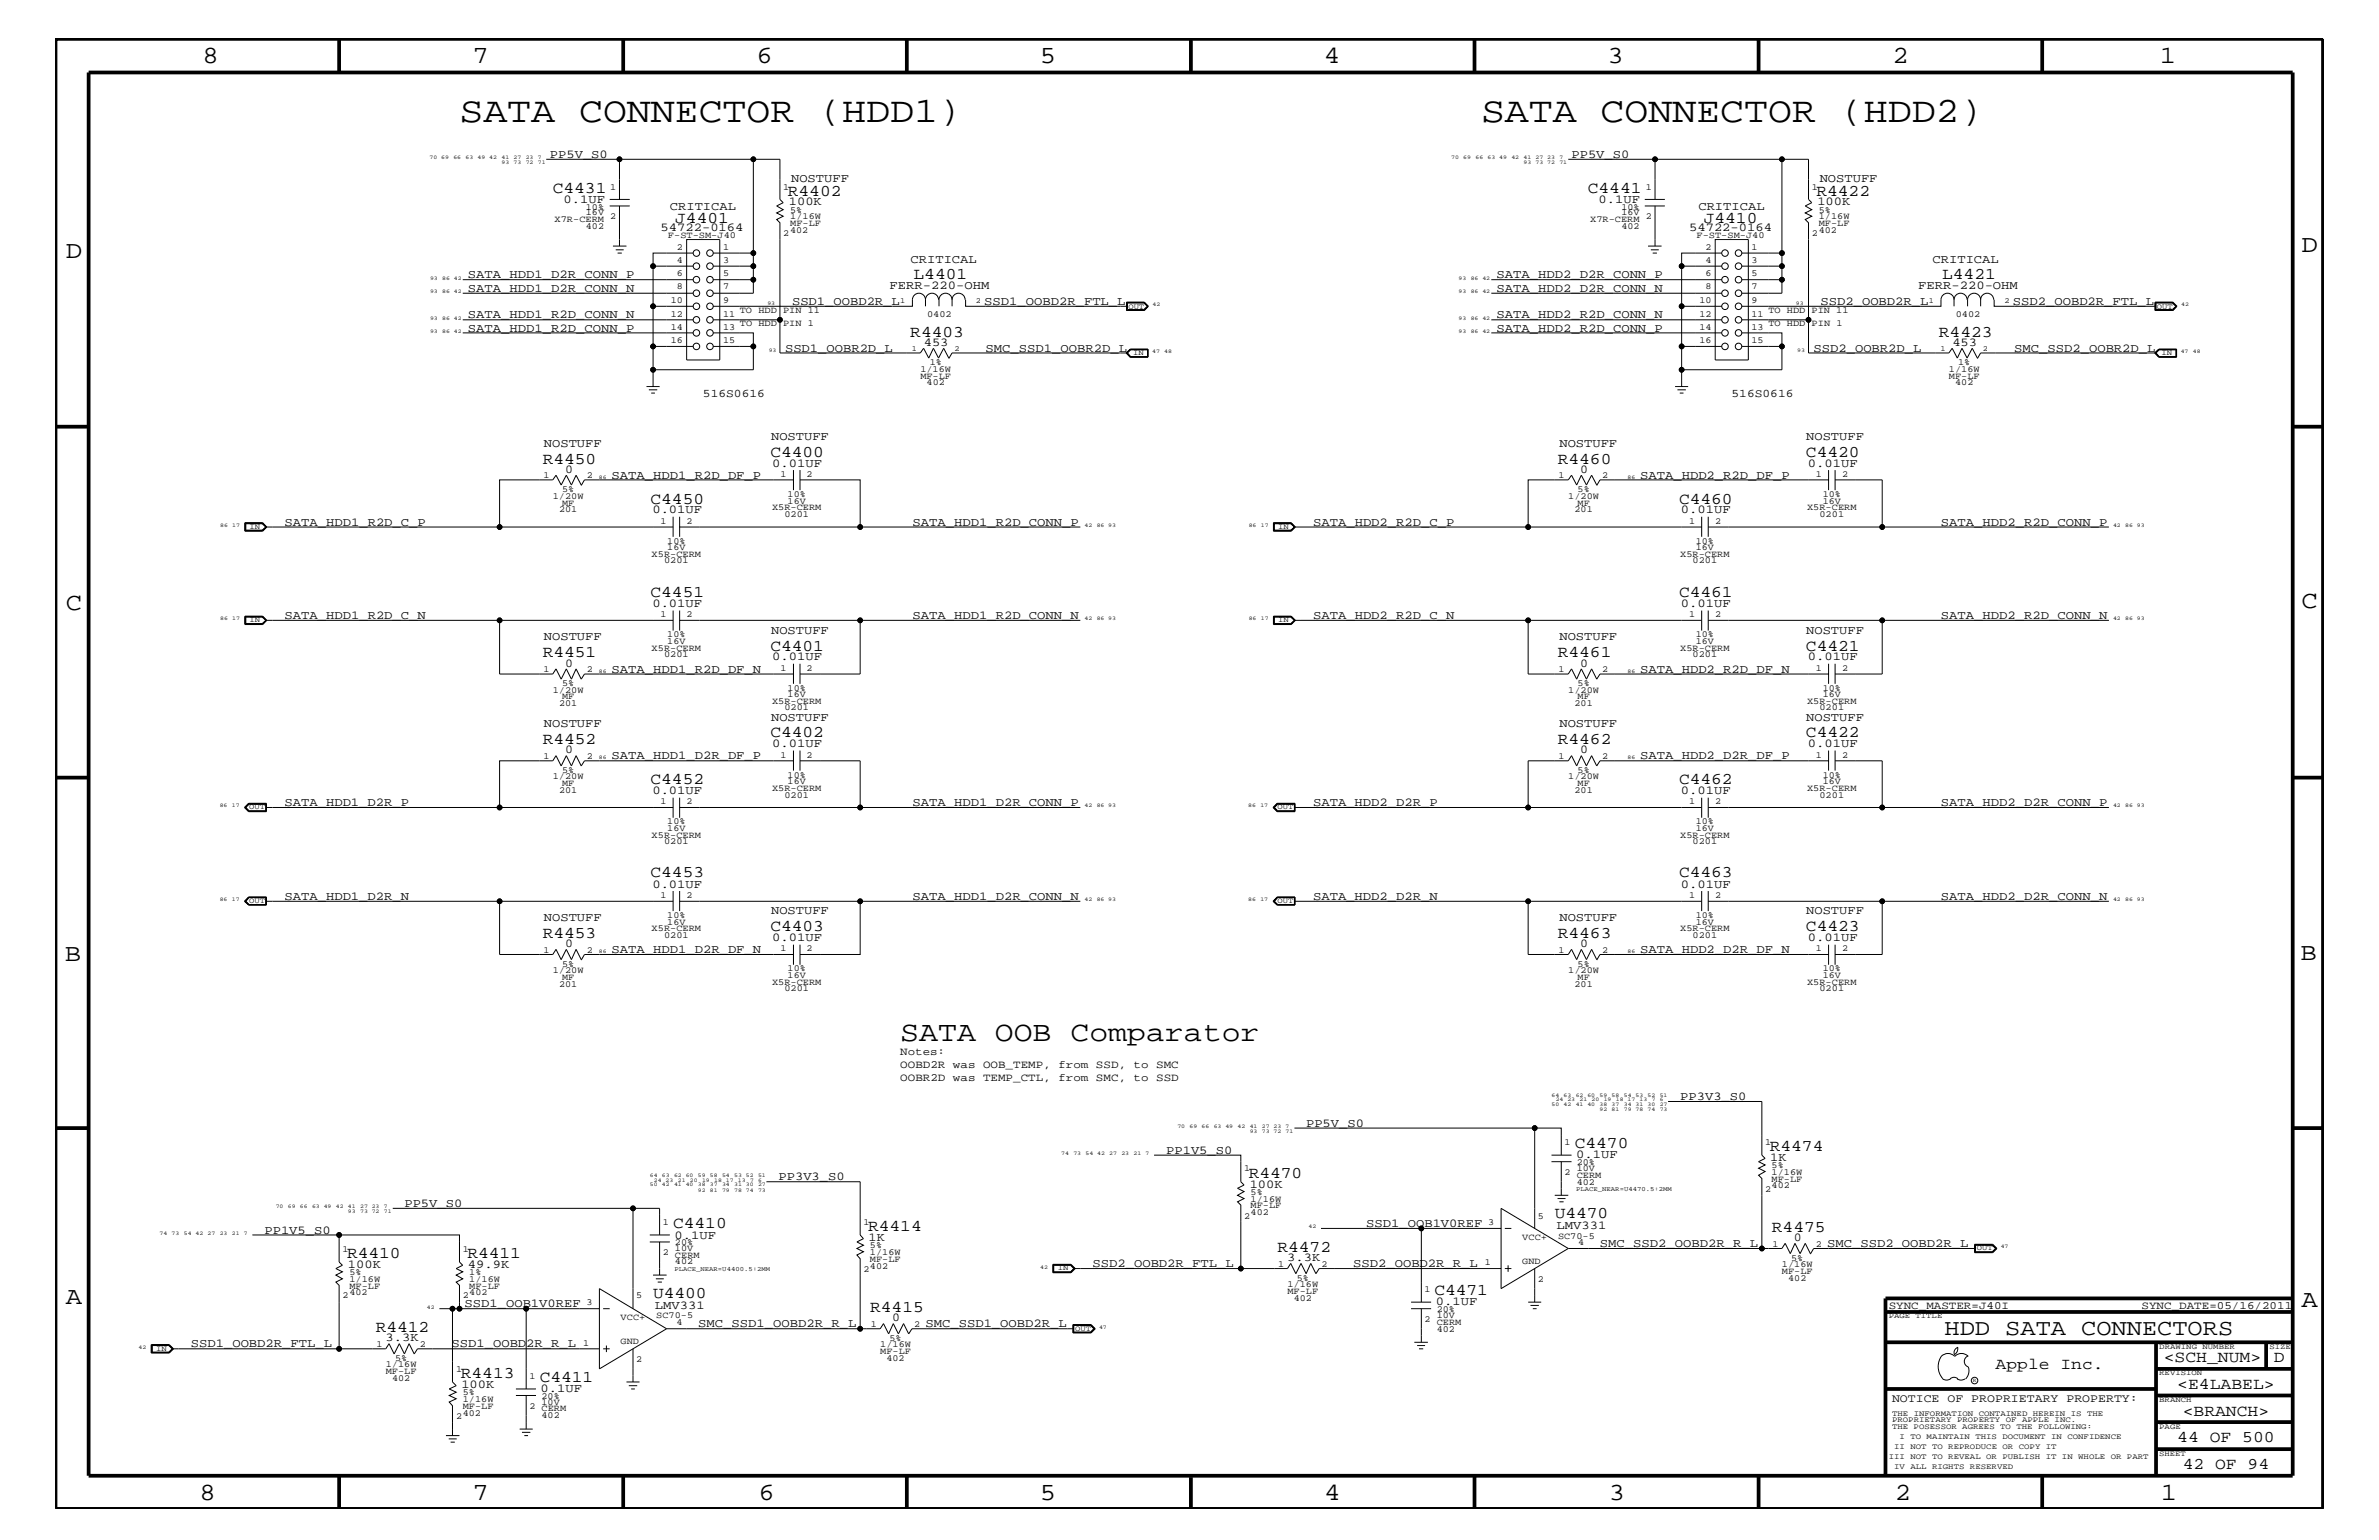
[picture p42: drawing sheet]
<svg xmlns="http://www.w3.org/2000/svg" width="432mm" height="279mm" viewBox="0 0 432 279" stroke-linecap="round" stroke-linejoin="round" font-family="sans-serif">
<defs><g id="words">
<g font-size="6.5">
<text x="83.4" y="22.2">SATA CONNECTOR (HDD1)</text>
<text x="268.8" y="22.2">SATA CONNECTOR (HDD2)</text>
</g>
<text font-size="5.2" x="163.4" y="188.9">SATA OOB Comparator</text>
<g font-size="4.5">
<text x="36.7" y="11.5">8</text>
<text x="85.8" y="11.5">7</text>
<text x="137.3" y="11.5">6</text>
<text x="188.7" y="11.5">5</text>
<text x="240.3" y="11.5">4</text>
<text x="291.8" y="11.5">3</text>
<text x="343.5" y="11.5">2</text>
<text x="392" y="11.5">1</text>
<text x="11.9" y="46.8">D</text>
<text x="417.7" y="45.7">D</text>
<text x="11.9" y="110.6">C</text>
<text x="417.7" y="110.3">C</text>
<text x="11.8" y="174.3">B</text>
<text x="417.6" y="174.2">B</text>
<text x="11.9" y="236.7">A</text>
<text x="417.7" y="237.1">A</text>
<text x="36.2" y="272.1">8</text>
<text x="85.8" y="272.1">7</text>
<text x="137.7" y="272.1">6</text>
<text x="188.7" y="272.1">5</text>
<text x="240.4" y="272.1">4</text>
<text x="292" y="272.1">3</text>
<text x="343.9" y="272.1">2</text>
<text x="392.2" y="272.1">1</text>
</g>
<text font-size="4.1" x="352.9" y="242.3">HDD SATA CONNECTORS</text>
<g font-size="3">
<text x="100.3" y="35">C4431</text>
<text x="143" y="35.5">R4402</text>
<text x="288.2" y="35">C4441</text>
<text x="329.7" y="35.5">R4422</text>
<text x="122.6" y="40.4">J4401</text>
<text x="309.2" y="40.4">J4410</text>
<text x="165.8" y="50.7">L4401</text>
<text x="352.5" y="50.7">L4421</text>
<text x="165.2" y="61.1">R4403</text>
<text x="351.9" y="61.1">R4423</text>
<text x="139.8" y="82.8">C4400</text>
<text x="327.8" y="82.8">C4420</text>
<text x="98.5" y="84.1">R4450</text>
<text x="282.7" y="84.1">R4460</text>
<text x="118.1" y="91.4">C4450</text>
<text x="304.8" y="91.4">C4460</text>
<text x="118.1" y="108.3">C4451</text>
<text x="304.8" y="108.3">C4461</text>
<text x="98.5" y="119.2">R4451</text>
<text x="139.8" y="118.1">C4401</text>
<text x="282.7" y="119.2">R4461</text>
<text x="327.8" y="118.1">C4421</text>
<text x="98.5" y="135">R4452</text>
<text x="139.8" y="133.8">C4402</text>
<text x="282.7" y="135">R4462</text>
<text x="327.8" y="133.8">C4422</text>
<text x="118.1" y="142.3">C4452</text>
<text x="304.8" y="142.3">C4462</text>
<text x="118.1" y="159.2">C4453</text>
<text x="304.8" y="159.2">C4463</text>
<text x="98.5" y="170.1">R4453</text>
<text x="139.8" y="168.9">C4403</text>
<text x="282.7" y="170.1">R4463</text>
<text x="327.8" y="168.9">C4423</text>
<text x="285.8" y="208.3">C4470</text>
<text x="321.2" y="208.8">R4474</text>
<text x="226.7" y="213.6">R4470</text>
<text x="282.2" y="220.9">U4470</text>
<text x="122.2" y="222.9">C4410</text>
<text x="157.6" y="223.4">R4414</text>
<text x="231.9" y="227.1">R4472</text>
<text x="321.6" y="223.5">R4475</text>
<text x="63" y="228.2">R4410</text>
<text x="84.8" y="228.2">R4411</text>
<text x="118.5" y="235.5">U4400</text>
<text x="157.9" y="238">R4415</text>
<text x="260.3" y="235">C4471</text>
<text x="68.2" y="241.7">R4412</text>
<text x="83.7" y="250">R4413</text>
<text x="98" y="250.7">C4411</text>
<text x="362.2" y="248.4">Apple Inc.</text>
<text x="392.7" y="247.1">&lt;SCH_NUM&gt;</text>
<text x="395.2" y="252">&lt;E4LABEL&gt;</text>
<text x="412.7" y="247.1">D</text>
<text x="396.2" y="256.8">&lt;BRANCH&gt;</text>
<text x="395.2" y="261.6">44 OF 500</text>
<text x="396.2" y="266.6">42 OF 94</text>
</g>
<g font-size="2.2">
<text x="99.8" y="28.6">PP5V_S0</text>
<text x="285.2" y="28.6">PP5V_S0</text>
<text x="143.6" y="33">NOSTUFF</text>
<text x="330.3" y="33">NOSTUFF</text>
<text x="102.3" y="36.8">0.1UF</text>
<text x="119.9" y="41.9">54722-0164</text>
<text x="121.6" y="38">CRITICAL</text>
<text x="143.2" y="37.3">100K</text>
<text x="290.2" y="36.8">0.1UF</text>
<text x="306.6" y="41.9">54722-0164</text>
<text x="308.3" y="38">CRITICAL</text>
<text x="329.9" y="37.3">100K</text>
<text x="165.3" y="47.7">CRITICAL</text>
<text x="350.8" y="47.7">CRITICAL</text>
<text x="84.9" y="52.9">SATA_HDD1_D2R_CONN_N</text>
<text x="84.9" y="50.5">SATA_HDD1_D2R_CONN_P</text>
<text x="161.5" y="52.4">FERR-220-OHM</text>
<text x="271.6" y="52.9">SATA_HDD2_D2R_CONN_N</text>
<text x="271.6" y="50.5">SATA_HDD2_D2R_CONN_P</text>
<text x="348.1" y="52.4">FERR-220-OHM</text>
<text x="84.9" y="57.8">SATA_HDD1_R2D_CONN_N</text>
<text x="143.8" y="55.3">SSD1_OOBD2R_L</text>
<text x="178.6" y="55.3">SSD1_OOBD2R_FTL_L</text>
<text x="271.6" y="57.8">SATA_HDD2_R2D_CONN_N</text>
<text x="330.5" y="55.3">SSD2_OOBD2R_L</text>
<text x="365.3" y="55.3">SSD2_OOBD2R_FTL_L</text>
<text x="84.9" y="60.2">SATA_HDD1_R2D_CONN_P</text>
<text x="142.5" y="63.9">SSD1_OOBR2D_L</text>
<text x="167.7" y="62.8">453</text>
<text x="178.9" y="63.9">SMC_SSD1_OOBR2D_L</text>
<text x="271.6" y="60.2">SATA_HDD2_R2D_CONN_P</text>
<text x="329.2" y="63.9">SSD2_OOBR2D_L</text>
<text x="354.4" y="62.8">453</text>
<text x="365.6" y="63.9">SMC_SSD2_OOBR2D_L</text>
<text x="98.7" y="81.1">NOSTUFF</text>
<text x="140" y="79.9">NOSTUFF</text>
<text x="283" y="81.1">NOSTUFF</text>
<text x="327.8" y="79.9">NOSTUFF</text>
<text x="102.6" y="85.8">0</text>
<text x="111" y="86.9">SATA_HDD1_R2D_DF_P</text>
<text x="140.2" y="84.7">0.01UF</text>
<text x="286.8" y="85.8">0</text>
<text x="297.7" y="86.9">SATA_HDD2_R2D_DF_P</text>
<text x="328.1" y="84.7">0.01UF</text>
<text x="51.6" y="95.4">SATA_HDD1_R2D_C_P</text>
<text x="118.4" y="93.2">0.01UF</text>
<text x="165.6" y="95.4">SATA_HDD1_R2D_CONN_P</text>
<text x="238.3" y="95.4">SATA_HDD2_R2D_C_P</text>
<text x="305.1" y="93.2">0.01UF</text>
<text x="352.3" y="95.4">SATA_HDD2_R2D_CONN_P</text>
<text x="51.6" y="112.3">SATA_HDD1_R2D_C_N</text>
<text x="118.4" y="110.2">0.01UF</text>
<text x="165.6" y="112.3">SATA_HDD1_R2D_CONN_N</text>
<text x="238.3" y="112.3">SATA_HDD2_R2D_C_N</text>
<text x="305.1" y="110.2">0.01UF</text>
<text x="352.3" y="112.3">SATA_HDD2_R2D_CONN_N</text>
<text x="98.7" y="116.2">NOSTUFF</text>
<text x="140" y="115">NOSTUFF</text>
<text x="140.2" y="119.8">0.01UF</text>
<text x="283" y="116.2">NOSTUFF</text>
<text x="327.8" y="115">NOSTUFF</text>
<text x="328.1" y="119.8">0.01UF</text>
<text x="102.6" y="120.9">0</text>
<text x="111" y="122">SATA_HDD1_R2D_DF_N</text>
<text x="286.8" y="120.9">0</text>
<text x="297.7" y="122">SATA_HDD2_R2D_DF_N</text>
<text x="98.7" y="131.9">NOSTUFF</text>
<text x="140" y="130.8">NOSTUFF</text>
<text x="283" y="131.9">NOSTUFF</text>
<text x="327.8" y="130.8">NOSTUFF</text>
<text x="102.6" y="136.7">0</text>
<text x="111" y="137.8">SATA_HDD1_D2R_DF_P</text>
<text x="140.2" y="135.6">0.01UF</text>
<text x="286.8" y="136.7">0</text>
<text x="297.7" y="137.8">SATA_HDD2_D2R_DF_P</text>
<text x="328.1" y="135.6">0.01UF</text>
<text x="51.6" y="146.2">SATA_HDD1_D2R_P</text>
<text x="118.4" y="144">0.01UF</text>
<text x="165.6" y="146.2">SATA_HDD1_D2R_CONN_P</text>
<text x="238.3" y="146.2">SATA_HDD2_D2R_P</text>
<text x="305.1" y="144">0.01UF</text>
<text x="352.3" y="146.2">SATA_HDD2_D2R_CONN_P</text>
<text x="118.4" y="161.1">0.01UF</text>
<text x="305.1" y="161.1">0.01UF</text>
<text x="51.6" y="163.3">SATA_HDD1_D2R_N</text>
<text x="98.7" y="167.1">NOSTUFF</text>
<text x="140" y="165.9">NOSTUFF</text>
<text x="165.6" y="163.3">SATA_HDD1_D2R_CONN_N</text>
<text x="238.3" y="163.3">SATA_HDD2_D2R_N</text>
<text x="283" y="167.1">NOSTUFF</text>
<text x="327.8" y="165.9">NOSTUFF</text>
<text x="352.3" y="163.3">SATA_HDD2_D2R_CONN_N</text>
<text x="102.6" y="171.8">0</text>
<text x="111" y="172.9">SATA_HDD1_D2R_DF_N</text>
<text x="140.2" y="170.7">0.01UF</text>
<text x="286.8" y="171.8">0</text>
<text x="297.7" y="172.9">SATA_HDD2_D2R_DF_N</text>
<text x="328.1" y="170.7">0.01UF</text>
<text x="305" y="199.6">PP3V3_S0</text>
<text x="211.7" y="209.3">PP1V5_S0</text>
<text x="237.1" y="204.4">PP5V_S0</text>
<text x="141.3" y="214.2">PP3V3_S0</text>
<text x="226.8" y="215.5">100K</text>
<text x="286.1" y="210.2">0.1UF</text>
<text x="321.3" y="210.7">1K</text>
<text x="73.4" y="219">PP5V_S0</text>
<text x="48" y="223.9">PP1V5_S0</text>
<text x="122.4" y="224.7">0.1UF</text>
<text x="157.6" y="225.2">1K</text>
<text x="248" y="222.6">SSD1_OOB1V0REF</text>
<text x="282.5" y="223">LMV331</text>
<text x="290.4" y="226.3">SMC_SSD2_OOBD2R_R_L</text>
<text x="325.6" y="225.2">0</text>
<text x="331.6" y="226.3">SMC_SSD2_OOBD2R_L</text>
<text x="63.2" y="230.1">100K</text>
<text x="84.9" y="230.1">49.9K</text>
<text x="198.3" y="229.9">SSD2_OOBD2R_FTL_L</text>
<text x="233.6" y="228.8">3.3K</text>
<text x="245.6" y="229.9">SSD2_OOBD2R_R_L</text>
<text x="84.3" y="237.2">SSD1_OOB1V0REF</text>
<text x="118.9" y="237.5">LMV331</text>
<text x="161.9" y="239.7">0</text>
<text x="260.6" y="236.8">0.1UF</text>
<text x="34.6" y="244.5">SSD1_OOBD2R_FTL_L</text>
<text x="70" y="243.4">3.3K</text>
<text x="82" y="244.5">SSD1_OOBD2R_R_L</text>
<text x="126.7" y="240.8">SMC_SSD1_OOBD2R_R_L</text>
<text x="168" y="240.8">SMC_SSD1_OOBD2R_L</text>
<text x="83.7" y="251.8">100K</text>
<text x="98.1" y="252.6">0.1UF</text>
</g>
<g font-size="2.1">
<text x="127.6" y="72">516S0616</text>
<text x="314.3" y="72">516S0616</text>
<text x="343.4" y="254.4">NOTICE OF PROPRIETARY PROPERTY:</text>
</g>
<g font-size="2">
<text x="163.4" y="191.4">Notes:</text>
<text x="163.4" y="193.7">OOBD2R was OOB_TEMP, from SSD, to SMC</text>
<text x="163.4" y="196.2">OOBR2D was TEMP_CTL, from SMC, to SSD</text>
<text x="342.8" y="237.4">SYNC_MASTER=J40I</text>
<text x="388.7" y="237.4">SYNC_DATE=05/16/2011</text>
</g>
<g font-size="1.7">
<text x="110.7" y="34.4">1</text>
<text x="142.2" y="34.4">1</text>
<text x="298.7" y="34.4">1</text>
<text x="328.8" y="34.4">1</text>
<text x="100.7" y="40.3">X7R-CERM</text>
<text x="106.3" y="41.5">402</text>
<text x="106.3" y="38">10%</text>
<text x="106.3" y="39.1">16V</text>
<text x="110.7" y="39.8">2</text>
<text x="143.4" y="41">MF-LF</text>
<text x="143.4" y="38.6">5%</text>
<text x="143.4" y="39.8">1/16W</text>
<text x="288.6" y="40.3">X7R-CERM</text>
<text x="294.3" y="39.1">16V</text>
<text x="294.3" y="38">10%</text>
<text x="294.3" y="41.5">402</text>
<text x="298.7" y="39.8">2</text>
<text x="330.1" y="41">MF-LF</text>
<text x="330.1" y="38.6">5%</text>
<text x="330.1" y="39.8">1/16W</text>
<text x="121.2" y="43.1">F-ST-SM-J40</text>
<text x="122.9" y="47.7">4</text>
<text x="122.9" y="45.3">2</text>
<text x="131.2" y="45.3">1</text>
<text x="131.2" y="47.7">3</text>
<text x="142.2" y="42.9">2</text>
<text x="143.4" y="42.3">402</text>
<text x="307.9" y="43.1">F-ST-SM-J40</text>
<text x="309.5" y="47.7">4</text>
<text x="309.5" y="45.3">2</text>
<text x="317.9" y="47.7">3</text>
<text x="317.9" y="45.3">1</text>
<text x="328.8" y="42.9">2</text>
<text x="330.1" y="42.3">402</text>
<text x="122.9" y="52.5">8</text>
<text x="122.9" y="50.2">6</text>
<text x="131.2" y="52.5">7</text>
<text x="131.2" y="50.2">5</text>
<text x="309.5" y="52.5">8</text>
<text x="309.5" y="50.2">6</text>
<text x="317.9" y="52.5">7</text>
<text x="317.9" y="50.2">5</text>
<text x="121.8" y="59.8">14</text>
<text x="121.8" y="57.4">12</text>
<text x="121.8" y="55">10</text>
<text x="131.2" y="59.8">13</text>
<text x="131.2" y="57.4">11</text>
<text x="131.2" y="55">9</text>
<text x="134.3" y="59.2">TO HDD PIN 1</text>
<text x="134.3" y="56.8">TO HDD PIN 11</text>
<text x="168.3" y="57.5">0402</text>
<text x="308.4" y="59.8">14</text>
<text x="308.4" y="57.4">12</text>
<text x="308.4" y="55">10</text>
<text x="317.9" y="55">9</text>
<text x="317.9" y="59.8">13</text>
<text x="317.9" y="57.4">11</text>
<text x="321" y="59.2">TO HDD PIN 1</text>
<text x="321" y="56.8">TO HDD PIN 11</text>
<text x="355" y="57.5">0402</text>
<text x="121.8" y="62.3">16</text>
<text x="131.2" y="62.3">15</text>
<text x="308.4" y="62.3">16</text>
<text x="317.9" y="62.3">15</text>
<text x="167" y="67.5">1/16W</text>
<text x="167" y="68.7">MF-LF</text>
<text x="168.2" y="69.9">402</text>
<text x="168.7" y="66.2">1%</text>
<text x="353.7" y="67.5">1/16W</text>
<text x="353.7" y="68.7">MF-LF</text>
<text x="354.9" y="69.9">402</text>
<text x="355.4" y="66.2">1%</text>
<text x="98.6" y="86.7">1</text>
<text x="102" y="89.3">5%</text>
<text x="106.5" y="86.7">2</text>
<text x="141.6" y="86.5">1</text>
<text x="146.4" y="86.5">2</text>
<text x="282.9" y="86.7">1</text>
<text x="286.3" y="89.3">5%</text>
<text x="290.8" y="86.7">2</text>
<text x="329.6" y="86.5">1</text>
<text x="334.3" y="86.5">2</text>
<text x="100.3" y="90.5">1/20W</text>
<text x="101.5" y="92.9">201</text>
<text x="102" y="91.7">MF</text>
<text x="119.9" y="95">1</text>
<text x="124.6" y="95">2</text>
<text x="140.1" y="92.6">X5R-CERM</text>
<text x="142.4" y="93.8">0201</text>
<text x="143" y="91.4">16V</text>
<text x="143" y="90.1">10%</text>
<text x="284.6" y="90.5">1/20W</text>
<text x="285.8" y="92.9">201</text>
<text x="286.3" y="91.7">MF</text>
<text x="306.6" y="95">1</text>
<text x="311.3" y="95">2</text>
<text x="328" y="92.6">X5R-CERM</text>
<text x="330.2" y="93.8">0201</text>
<text x="330.8" y="91.4">16V</text>
<text x="330.8" y="90.1">10%</text>
<text x="118.3" y="101">X5R-CERM</text>
<text x="121.1" y="99.9">16V</text>
<text x="121.1" y="98.7">10%</text>
<text x="305" y="101">X5R-CERM</text>
<text x="307.8" y="99.9">16V</text>
<text x="307.8" y="98.7">10%</text>
<text x="120.5" y="102.2">0201</text>
<text x="307.2" y="102.2">0201</text>
<text x="119.9" y="112">1</text>
<text x="124.6" y="112">2</text>
<text x="306.6" y="112">1</text>
<text x="311.3" y="112">2</text>
<text x="118.3" y="118.1">X5R-CERM</text>
<text x="120.5" y="119.2">0201</text>
<text x="121.1" y="116.8">16V</text>
<text x="121.1" y="115.6">10%</text>
<text x="305" y="118.1">X5R-CERM</text>
<text x="307.2" y="119.2">0201</text>
<text x="307.8" y="116.8">16V</text>
<text x="307.8" y="115.6">10%</text>
<text x="98.6" y="121.9">1</text>
<text x="100.3" y="125.7">1/20W</text>
<text x="102" y="124.4">5%</text>
<text x="106.5" y="121.9">2</text>
<text x="141.6" y="121.7">1</text>
<text x="143" y="125.3">10%</text>
<text x="146.4" y="121.7">2</text>
<text x="282.9" y="121.9">1</text>
<text x="284.6" y="125.7">1/20W</text>
<text x="286.3" y="124.4">5%</text>
<text x="290.8" y="121.9">2</text>
<text x="329.6" y="121.7">1</text>
<text x="330.8" y="125.3">10%</text>
<text x="334.3" y="121.7">2</text>
<text x="101.5" y="128">201</text>
<text x="102" y="126.9">MF</text>
<text x="140.1" y="127.7">X5R-CERM</text>
<text x="142.4" y="128.9">0201</text>
<text x="143" y="126.5">16V</text>
<text x="285.8" y="128">201</text>
<text x="286.3" y="126.9">MF</text>
<text x="328" y="127.7">X5R-CERM</text>
<text x="330.2" y="128.9">0201</text>
<text x="330.8" y="126.5">16V</text>
<text x="98.6" y="137.7">1</text>
<text x="106.5" y="137.7">2</text>
<text x="141.6" y="137.4">1</text>
<text x="146.4" y="137.4">2</text>
<text x="282.9" y="137.7">1</text>
<text x="290.8" y="137.7">2</text>
<text x="329.6" y="137.4">1</text>
<text x="334.3" y="137.4">2</text>
<text x="100.3" y="141.4">1/20W</text>
<text x="101.5" y="143.9">201</text>
<text x="102" y="140.2">5%</text>
<text x="102" y="142.6">MF</text>
<text x="140.1" y="143.5">X5R-CERM</text>
<text x="143" y="142.3">16V</text>
<text x="143" y="141.1">10%</text>
<text x="284.6" y="141.4">1/20W</text>
<text x="285.8" y="143.9">201</text>
<text x="286.3" y="140.2">5%</text>
<text x="286.3" y="142.6">MF</text>
<text x="328" y="143.5">X5R-CERM</text>
<text x="330.8" y="142.3">16V</text>
<text x="330.8" y="141.1">10%</text>
<text x="119.9" y="145.9">1</text>
<text x="121.1" y="149.5">10%</text>
<text x="124.6" y="145.9">2</text>
<text x="142.4" y="144.7">0201</text>
<text x="306.6" y="145.9">1</text>
<text x="307.8" y="149.5">10%</text>
<text x="311.3" y="145.9">2</text>
<text x="330.2" y="144.7">0201</text>
<text x="118.3" y="152">X5R-CERM</text>
<text x="120.5" y="153.2">0201</text>
<text x="121.1" y="150.7">16V</text>
<text x="305" y="152">X5R-CERM</text>
<text x="307.2" y="153.2">0201</text>
<text x="307.8" y="150.7">16V</text>
<text x="119.9" y="162.8">1</text>
<text x="121.1" y="167.8">16V</text>
<text x="121.1" y="166.5">10%</text>
<text x="124.6" y="162.8">2</text>
<text x="306.6" y="162.8">1</text>
<text x="307.8" y="167.8">16V</text>
<text x="307.8" y="166.5">10%</text>
<text x="311.3" y="162.8">2</text>
<text x="98.6" y="172.8">1</text>
<text x="106.5" y="172.8">2</text>
<text x="118.3" y="168.9">X5R-CERM</text>
<text x="120.5" y="170.1">0201</text>
<text x="141.6" y="172.6">1</text>
<text x="146.4" y="172.6">2</text>
<text x="282.9" y="172.8">1</text>
<text x="290.8" y="172.8">2</text>
<text x="305" y="168.9">X5R-CERM</text>
<text x="307.2" y="170.1">0201</text>
<text x="329.6" y="172.6">1</text>
<text x="334.3" y="172.6">2</text>
<text x="100.3" y="176.6">1/20W</text>
<text x="101.5" y="179">201</text>
<text x="102" y="175.4">5%</text>
<text x="102" y="177.7">MF</text>
<text x="140.1" y="178.7">X5R-CERM</text>
<text x="142.4" y="179.9">0201</text>
<text x="143" y="177.4">16V</text>
<text x="143" y="176.2">10%</text>
<text x="284.6" y="176.6">1/20W</text>
<text x="285.8" y="179">201</text>
<text x="286.3" y="175.4">5%</text>
<text x="286.3" y="177.7">MF</text>
<text x="328" y="178.7">X5R-CERM</text>
<text x="330.2" y="179.9">0201</text>
<text x="330.8" y="177.4">16V</text>
<text x="330.8" y="176.2">10%</text>
<text x="284" y="207.7">1</text>
<text x="320.4" y="207.7">1</text>
<text x="225.8" y="212.5">1</text>
<text x="284" y="213.2">2</text>
<text x="286.2" y="212.5">10V</text>
<text x="286.2" y="211.4">20%</text>
<text x="286.2" y="214.9">402</text>
<text x="286.2" y="213.6">CERM</text>
<text x="321.6" y="213.2">1/16W</text>
<text x="321.6" y="211.9">5%</text>
<text x="321.6" y="215.6">402</text>
<text x="321.6" y="214.4">MF-LF</text>
<text x="225.8" y="221.1">2</text>
<text x="227" y="218">1/16W</text>
<text x="227" y="216.9">5%</text>
<text x="227" y="220.4">402</text>
<text x="227" y="219.2">MF-LF</text>
<text x="279.1" y="221.1">5</text>
<text x="320.4" y="216.2">2</text>
<text x="62.1" y="227.1">1</text>
<text x="84" y="227.1">1</text>
<text x="120.3" y="227.7">2</text>
<text x="120.3" y="222.3">1</text>
<text x="122.5" y="225.9">20%</text>
<text x="122.5" y="227">10V</text>
<text x="156.7" y="222.3">1</text>
<text x="157.9" y="226.5">5%</text>
<text x="157.9" y="227.7">1/16W</text>
<text x="270.1" y="222.3">3</text>
<text x="276.3" y="224.9">VCC+</text>
<text x="282.8" y="224.7">SC70-5</text>
<text x="286.4" y="225.9">4</text>
<text x="321.7" y="226.2">1</text>
<text x="329.6" y="226.2">2</text>
<text x="63.4" y="233.8">MF-LF</text>
<text x="63.4" y="231.3">5%</text>
<text x="63.4" y="232.6">1/16W</text>
<text x="85.2" y="232.6">1/16W</text>
<text x="85.2" y="231.3">1%</text>
<text x="85.2" y="233.8">MF-LF</text>
<text x="122.5" y="228.2">CERM</text>
<text x="122.5" y="229.4">402</text>
<text x="156.7" y="230.7">2</text>
<text x="157.9" y="229">MF-LF</text>
<text x="157.9" y="230.2">402</text>
<text x="232" y="229.8">1</text>
<text x="233.7" y="233.5">1/16W</text>
<text x="235.4" y="232.4">5%</text>
<text x="239.9" y="229.8">2</text>
<text x="269.5" y="229.6">1</text>
<text x="276.3" y="229.3">GND</text>
<text x="279.1" y="232.6">2</text>
<text x="323.4" y="229.9">1/16W</text>
<text x="323.4" y="231.1">MF-LF</text>
<text x="324.6" y="232.4">402</text>
<text x="325.1" y="228.7">5%</text>
<text x="62.1" y="235.6">2</text>
<text x="63.4" y="235">402</text>
<text x="84" y="235.6">2</text>
<text x="85.2" y="235">402</text>
<text x="106.4" y="236.8">3</text>
<text x="112.6" y="239.5">VCC+</text>
<text x="115.5" y="235.6">5</text>
<text x="119.1" y="239.2">SC70-5</text>
<text x="233.7" y="234.7">MF-LF</text>
<text x="234.8" y="236">402</text>
<text x="258.6" y="239.9">2 CERM</text>
<text x="258.6" y="234.4">1</text>
<text x="260.8" y="239.1">10V</text>
<text x="260.8" y="238">20%</text>
<text x="68.3" y="244.4">1</text>
<text x="76.2" y="244.4">2</text>
<text x="105.8" y="244.1">1</text>
<text x="112.6" y="243.9">GND</text>
<text x="122.8" y="240.5">4</text>
<text x="158.1" y="240.7">1</text>
<text x="159.8" y="245.6">MF-LF</text>
<text x="159.8" y="244.5">1/16W</text>
<text x="161.5" y="243.3">5%</text>
<text x="165.9" y="240.7">2</text>
<text x="260.8" y="241.6">402</text>
<text x="70" y="249.3">MF-LF</text>
<text x="70" y="248.1">1/16W</text>
<text x="71.2" y="250.6">402</text>
<text x="71.7" y="246.9">5%</text>
<text x="82.8" y="248.9">1</text>
<text x="96.1" y="250.1">1</text>
<text x="115.5" y="247.1">2</text>
<text x="160.9" y="246.9">402</text>
<text x="82.8" y="257.4">2</text>
<text x="84" y="255.6">MF-LF</text>
<text x="84" y="256.8">402</text>
<text x="84" y="253.2">5%</text>
<text x="84" y="254.4">1/16W</text>
<text x="96.1" y="255.6">2 CERM</text>
<text x="98.3" y="257.3">402</text>
<text x="98.3" y="253.8">20%</text>
<text x="98.3" y="254.9">10V</text>
</g>
<g font-size="1.4">
<text x="163.4" y="55">1</text>
<text x="177.1" y="55">2</text>
<text x="204.8" y="56">OUT</text>
<text x="350.1" y="55">1</text>
<text x="363.8" y="55">2</text>
<text x="391.5" y="56">OUT</text>
<text x="165.5" y="63.7">1</text>
<text x="173.2" y="63.7">2</text>
<text x="205.7" y="64.5">IN</text>
<text x="352.2" y="63.7">1</text>
<text x="359.9" y="63.7">2</text>
<text x="392.3" y="64.5">IN</text>
<text x="45.3" y="96">IN</text>
<text x="232" y="96">IN</text>
<text x="45.3" y="112.9">IN</text>
<text x="232" y="112.9">IN</text>
<text x="45.2" y="146.8">OUT</text>
<text x="231.9" y="146.8">OUT</text>
<text x="45.2" y="163.9">OUT</text>
<text x="231.9" y="163.9">OUT</text>
<text x="358.8" y="226.9">OUT</text>
<text x="192" y="230.5">IN</text>
<text x="342.8" y="239.2">PAGE TITLE</text>
<text x="28.4" y="245.1">IN</text>
<text x="195.2" y="241.4">OUT</text>
<text x="391.9" y="244.7">DRAWING NUMBER</text>
<text x="411.9" y="244.7">SIZE</text>
<text x="391.9" y="249.5">REVISION</text>
<text x="343.4" y="256.8">THE INFORMATION CONTAINED HEREIN IS THE</text>
<text x="391.9" y="254.4">BRANCH</text>
<text x="343.4" y="258">PROPRIETARY PROPERTY OF APPLE INC.</text>
<text x="343.4" y="259.3">THE POSESSOR AGREES TO THE FOLLOWING:</text>
<text x="343.8" y="262.9">II NOT TO REPRODUCE OR COPY IT</text>
<text x="344.8" y="261.1">I TO MAINTAIN THIS DOCUMENT IN CONFIDENCE</text>
<text x="391.9" y="259.3">PAGE</text>
<text x="342.8" y="264.7">III NOT TO REVEAL OR PUBLISH IT IN WHOLE OR PART</text>
<text x="343.8" y="266.6">IV ALL RIGHTS RESERVED</text>
<text x="391.9" y="264.1">SHEET</text>
</g>
<g font-size="1.2">
<text x="286.1" y="216">PLACE_NEAR=U4470.5:2MM</text>
<text x="122.4" y="230.6">PLACE_NEAR=U4400.5:2MM</text>
</g>
<g font-size="1">
<text x="78" y="28.9">70 69</text>
<text x="82.3" y="28.9">66</text>
<text x="84.5" y="28.9">63</text>
<text x="86.7" y="28.9">49 42</text>
<text x="91" y="28.9">41</text>
<text x="91" y="29.8">93</text>
<text x="93.2" y="28.9">27</text>
<text x="93.2" y="29.8">73</text>
<text x="95.4" y="28.9">23</text>
<text x="95.4" y="29.8">72</text>
<text x="97.6" y="28.9">7</text>
<text x="97.6" y="29.8">71</text>
<text x="263.4" y="28.9">70</text>
<text x="265.6" y="28.9">69</text>
<text x="267.8" y="28.9">66</text>
<text x="270" y="28.9">63 49</text>
<text x="274.3" y="28.9">42</text>
<text x="276.5" y="29.8">93</text>
<text x="276.5" y="28.9">41</text>
<text x="278.7" y="28.9">27 23</text>
<text x="278.7" y="29.8">73 72</text>
<text x="283" y="28.9">7</text>
<text x="283" y="29.8">71</text>
<text x="78.1" y="50.7">93</text>
<text x="78.1" y="53.2">93</text>
<text x="80.3" y="50.7">86 42</text>
<text x="80.3" y="53.2">86 42</text>
<text x="264.8" y="50.7">93</text>
<text x="264.8" y="53.2">93</text>
<text x="267" y="50.7">86 42</text>
<text x="267" y="53.2">86 42</text>
<text x="78.1" y="58">93</text>
<text x="80.3" y="58">86 42</text>
<text x="139.3" y="55.3">93</text>
<text x="209.2" y="55.6">42</text>
<text x="264.8" y="58">93</text>
<text x="267" y="58">86 42</text>
<text x="326" y="55.3">93</text>
<text x="395.9" y="55.6">42</text>
<text x="78.1" y="60.4">93</text>
<text x="80.3" y="60.4">86 42</text>
<text x="139.5" y="63.9">93</text>
<text x="209.1" y="64">47</text>
<text x="211.3" y="64">48</text>
<text x="264.8" y="60.4">93</text>
<text x="267" y="60.4">86 42</text>
<text x="326.2" y="63.9">93</text>
<text x="395.8" y="64">47</text>
<text x="398" y="64">48</text>
<text x="108.7" y="86.9">86</text>
<text x="295.4" y="86.9">86</text>
<text x="40" y="95.6">86</text>
<text x="42.2" y="95.6">17</text>
<text x="196.8" y="95.6">42</text>
<text x="199.1" y="95.6">86 93</text>
<text x="226.7" y="95.6">86</text>
<text x="228.9" y="95.6">17</text>
<text x="383.5" y="95.6">42</text>
<text x="385.7" y="95.6">86 93</text>
<text x="40" y="112.6">86</text>
<text x="42.2" y="112.6">17</text>
<text x="196.8" y="112.6">42</text>
<text x="199.1" y="112.6">86 93</text>
<text x="226.7" y="112.6">86</text>
<text x="228.9" y="112.6">17</text>
<text x="383.5" y="112.6">42</text>
<text x="385.7" y="112.6">86 93</text>
<text x="108.7" y="122">86</text>
<text x="295.4" y="122">86</text>
<text x="108.7" y="137.8">86</text>
<text x="295.4" y="137.8">86</text>
<text x="39.9" y="146.5">86</text>
<text x="42.1" y="146.5">17</text>
<text x="196.8" y="146.5">42</text>
<text x="199.1" y="146.5">86 93</text>
<text x="226.6" y="146.5">86</text>
<text x="228.8" y="146.5">17</text>
<text x="383.5" y="146.5">42</text>
<text x="385.7" y="146.5">86 93</text>
<text x="39.9" y="163.5">86</text>
<text x="42.1" y="163.5">17</text>
<text x="196.8" y="163.5">42</text>
<text x="199.1" y="163.5">86 93</text>
<text x="226.6" y="163.5">86</text>
<text x="228.8" y="163.5">17</text>
<text x="383.5" y="163.5">42</text>
<text x="385.7" y="163.5">86 93</text>
<text x="108.7" y="172.9">86</text>
<text x="295.4" y="172.9">86</text>
<text x="281.6" y="199">64</text>
<text x="281.6" y="200.7">50</text>
<text x="282.4" y="199.8">24 23</text>
<text x="283.8" y="200.7">42</text>
<text x="283.8" y="199">63</text>
<text x="286" y="199">62 60</text>
<text x="286" y="200.7">41 40</text>
<text x="286.7" y="199.8">21</text>
<text x="288.9" y="199.8">20</text>
<text x="290.3" y="201.6">92</text>
<text x="290.3" y="199">59</text>
<text x="290.3" y="200.7">38</text>
<text x="291.1" y="199.8">19</text>
<text x="292.5" y="201.6">81</text>
<text x="292.5" y="200.7">37</text>
<text x="292.5" y="199">58</text>
<text x="293.3" y="199.8">18 17</text>
<text x="294.7" y="201.6">79 78</text>
<text x="294.7" y="199">54 53</text>
<text x="294.7" y="200.7">34 31</text>
<text x="297.6" y="199.8">13</text>
<text x="299" y="199">52</text>
<text x="299" y="201.6">74</text>
<text x="299" y="200.7">30</text>
<text x="299.8" y="199.8">7</text>
<text x="301.2" y="201.6">73</text>
<text x="301.2" y="200.7">27</text>
<text x="301.2" y="199">51</text>
<text x="301.2" y="199.8">6</text>
<text x="192.6" y="209.6">74</text>
<text x="194.8" y="209.6">73</text>
<text x="197" y="209.6">54 42</text>
<text x="201.3" y="209.6">27</text>
<text x="203.5" y="209.6">23</text>
<text x="205.7" y="209.6">21</text>
<text x="207.9" y="209.6">7</text>
<text x="213.7" y="204.7">70</text>
<text x="215.9" y="204.7">69</text>
<text x="218.1" y="204.7">66</text>
<text x="220.3" y="204.7">63 49</text>
<text x="224.6" y="204.7">42</text>
<text x="226.8" y="205.6">93</text>
<text x="226.8" y="204.7">41</text>
<text x="229" y="204.7">27 23</text>
<text x="229" y="205.6">73 72</text>
<text x="233.3" y="204.7">7</text>
<text x="233.3" y="205.6">71</text>
<text x="117.9" y="215.3">50</text>
<text x="117.9" y="213.6">64</text>
<text x="118.7" y="214.4">24 23</text>
<text x="120.1" y="215.3">42</text>
<text x="120.1" y="213.6">63</text>
<text x="122.3" y="215.3">41 40</text>
<text x="122.3" y="213.6">62 60</text>
<text x="123" y="214.4">21</text>
<text x="125.2" y="214.4">20</text>
<text x="126.7" y="215.3">38</text>
<text x="126.7" y="213.6">59</text>
<text x="127.4" y="214.4">19</text>
<text x="128.9" y="215.3">37</text>
<text x="128.9" y="213.6">58</text>
<text x="129.6" y="214.4">18 17</text>
<text x="131.1" y="215.3">34</text>
<text x="131.1" y="213.6">54</text>
<text x="133.3" y="215.3">31 30</text>
<text x="133.3" y="213.6">53 52</text>
<text x="133.9" y="214.4">13</text>
<text x="136.1" y="214.4">7</text>
<text x="137.6" y="214.4">6</text>
<text x="137.6" y="215.3">27</text>
<text x="137.6" y="213.6">51</text>
<text x="50" y="219.2">70</text>
<text x="52.2" y="219.2">69</text>
<text x="54.4" y="219.2">66</text>
<text x="56.6" y="219.2">63 49</text>
<text x="61" y="219.2">42</text>
<text x="63.2" y="220.1">93</text>
<text x="63.2" y="219.2">41</text>
<text x="65.4" y="220.1">73 72</text>
<text x="65.4" y="219.2">27 23</text>
<text x="69.7" y="220.1">71</text>
<text x="69.7" y="219.2">7</text>
<text x="126.7" y="216.2">92</text>
<text x="128.9" y="216.2">81</text>
<text x="131.1" y="216.2">79</text>
<text x="133.3" y="216.2">78 74</text>
<text x="137.6" y="216.2">73</text>
<text x="29" y="224.1">74</text>
<text x="31.2" y="224.1">73</text>
<text x="33.4" y="224.1">54 42</text>
<text x="37.7" y="224.1">27</text>
<text x="39.9" y="224.1">23</text>
<text x="42.1" y="224.1">21</text>
<text x="44.3" y="224.1">7</text>
<text x="237.5" y="222.9">42</text>
<text x="363.1" y="226.5">47</text>
<text x="188.8" y="230.2">42</text>
<text x="77.5" y="237.4">42</text>
<text x="25.1" y="244.7">42</text>
<text x="199.5" y="241.1">47</text>
<text x="358.1" y="250.7">R</text>
</g>
</g></defs>
<g fill="none" stroke="#000" stroke-width=".18">
<path d="M99.1 28.9h13.3M110.7 37.4h3.6M110.7 36.2h3.6M112.4 37.4v7.2M136.7 28.9h-24.3v7.3M284.6 28.9h15.8M298.5 37.4h3.7M298.5 36.2h3.7M300.4 37.4v7.2M323.4 28.9h-23v7.3M84 58h41.8M84 53.2h41.8"/>
<path d="M84 50.7h41.8M111.3 44.6h2.4M111.8 45.3h1.4M112.1 45.9h.8M118.5 55.6v7.3M124.6 43.5h6v21.8h-6zM125.8 48.3h-7.3v7.3h7.3M125.8 45.9h-7.3v2.4M129.5 50.7h7.2v2.5h-7.2M129.5 48.3h7.2v2.4M129.5 45.9h7.2v2.4M129.5 58h12.1"/>
<path d="M136.7 45.9v-17h4.9v7.3l.6 .6-1.2 .6 1.2 .6-1.2 .6 1.2 .6-1.2 .6 .6 .6v23.6h25.4l.6-.8 1 1.8 .8-1.8 .9 1.8 1-1.8 .9 1.8M168 54.4a1.19 1.19 0 0 0-1.2-1.2 1.19 1.19 0 0 0-1.2 1.2v1.2h-36.1M168 54.4a1.19 1.19 0 0 1 1.2-1.2 1.19 1.19 0 0 1 1.1 1.2M168 54.4v1.2M172.8 54.4a1.19 1.19 0 0 0-1.2-1.2 1.19 1.19 0 0 0-1.2 1.2v1.2M172.8 54.4a1.19 1.19 0 0 1 1.2-1.2 1.19 1.19 0 0 1 1.2 1.2M172.8 54.4v1.2M175.3 54.4v1.2h29.3M204.5 54.8h3.2l.7 .8-.7 .7h-3.2zM204.5 54.9h3.2M204.6 54.9v1.3h3.1l.6-.6M204.6 55h3l.7 .6-.7 .6h-3z"/>
<path d="M207.7 54.9l.7 .7-.7 .7M207.7 54.9l.6 .7M270.7 58h41.8M270.7 53.2h41.8M270.7 50.7h41.8M299.1 44.6h2.5M299.6 45.3h1.5M300 45.9h.7M305.2 55.6v7.3M311.3 43.5h6v21.8h-6zM312.5 48.3h-7.3v7.3h7.3M312.5 45.9h-7.3v2.4"/>
<path d="M316.1 50.7h7.3v2.5h-7.3M316.1 48.3h7.3v2.4M316.1 45.9h7.3v2.4M316.1 58h12.2M323.4 45.9v-17h4.9v7.3l.5 .6-1.1 .6 1.1 .6-1.1 .6 1.1 .6-1.1 .6 .6 .6v23.6h25.4l.6-.8 1 1.8 .8-1.8 .9 1.8 1-1.8 .9 1.8M354.7 54.4a1.19 1.19 0 0 0-1.2-1.2 1.19 1.19 0 0 0-1.2 1.2v1.2h-36.2M354.7 54.4a1.19 1.19 0 0 1 1.2-1.2 1.19 1.19 0 0 1 1.1 1.2M354.7 54.4v1.2M359.5 54.4a1.19 1.19 0 0 0-1.2-1.2 1.19 1.19 0 0 0-1.2 1.2v1.2M359.5 54.4a1.19 1.19 0 0 1 1.2-1.2 1.19 1.19 0 0 1 1.2 1.2M359.5 54.4v1.2M362 54.4v1.2h29.3"/>
<path d="M391.2 54.8h3.2l.7 .8-.7 .7h-3.2zM391.2 54.9h3.2M391.2 54.9v1.3h3.2l.6-.6M391.3 55h3l.7 .6-.7 .6h-3zM394.4 54.9l.7 .7-.7 .7M394.4 54.9l.6 .7M84 60.4h41.8M117.3 70.1h2.4M117.8 70.7h1.5M118.2 71.3h.7M125.8 62.9h-7.3v7.2M129.5 60.4h7.2v2.5"/>
<path d="M129.5 62.9h7.2M136.7 62.9v4.2h-18.2M204.6 64h-31.8l-.6 1.1M205.1 63.4h3.2v1.3h-3.2l-.5-.7zM205.1 63.4h3.3v1.4h-3.3M205.1 63.4l-.7 .6 .7 .8M205.1 63.4l-.6 .6 .6 .8M205.2 63.4l-.6 .6 .6 .7M270.7 60.4h41.8M304 70.1h2.4M304.5 70.7h1.5M304.9 71.3h.7"/>
<path d="M312.5 62.9h-7.3v7.2M316.1 60.4h7.3v2.5M316.1 62.9h7.3M323.4 62.9v4.2h-18.2M391.3 64h-31.8l-.6 1.1M391.8 63.4h3.2v1.3h-3.2l-.6-.7zM391.8 63.4l-.7 .6 .7 .8M391.8 63.4h3.3v1.4h-3.3M391.8 63.4l-.6 .6 .6 .8M391.9 63.4l-.6 .6 .6 .7M44.5 94.9h3.2l.7 .7-.7 .8h-3.2zM44.5 94.9h3.2l.6 .7-.6 .6h-3.2z"/>
<path d="M47.7 94.9l.6 .7-.6 .7h-3.2M48.3 95.6h73.9M48.3 95.6l-.7 .6M48.3 95.6l-.7-.6h-3v1.2M105.5 88l-.9-1.8-.9 1.8-.9-1.8-.9 1.8-1-1.8-.6 .9h-9.6v8.5M122.2 93.8v3.6M123.4 93.8v3.6M123.4 95.6h72.7M144 85.3v3.6M144 87.1h-37.9l-.6 1M145.2 87.1h10.9v8.5M145.2 85.3v3.6"/>
<path d="M231.1 94.9h3.3l.7 .7-.7 .8h-3.3zM231.2 94.9h3.2l.6 .7-.6 .6h-3.2zM234.4 94.9l.6 .7-.6 .7h-3.3M235 95.6h42.4M235 95.6l-.7-.6h-3v1.2M235 95.6l-.7 .6M289.8 88l-.9-1.8-.9 1.8-1-1.8-.8 1.8-1-1.8-.6 .9h-7.2v8.5h31.5M308.9 93.8v3.6M310 95.6h72.8M310 93.8v3.6M331.9 87.1h-41.5l-.6 1M331.9 85.3v3.6"/>
<path d="M333.1 87.1h8.5v8.5M333.1 85.3v3.6M44.5 111.8h3.2l.7 .8-.7 .7h-3.2zM44.5 113.2h3.2M44.5 111.9h3.2M44.5 111.9v1.3M44.6 112h3l.7 .6-.7 .5h-3zM47.7 111.9l.6 .7-.6 .6M47.7 111.9l.6 .7M48.3 112.6h73.9M48.3 112.6l-.6 .6M90.7 112.6v9.7h9.6l.6-.9 1 1.8 .9-1.8 .9 1.8 .9-1.8 .9 1.8 .6-.9h37.9"/>
<path d="M122.2 110.8v3.6M123.4 110.8v3.6M123.4 112.6h32.7M196.1 112.6h-40v9.7h-10.9M231.1 111.8h3.3l.7 .8-.7 .7h-3.3zM231.1 113.2h3.3M231.1 111.9h3.3M231.2 111.9v1.3M231.3 112h3l.7 .6-.7 .5h-3zM234.4 111.9l.6 .7-.6 .6M234.4 111.9l.6 .7M235 112.6h73.9"/>
<path d="M235 112.6l-.6 .6M277.4 112.6v9.7h7.2l.6-.9 1 1.8 .8-1.8 1 1.8 .9-1.8 .9 1.8 .6-.9h41.5M308.9 110.8v3.6M310 112.6h31.6v9.7h-8.5M310 110.8v3.6M341.6 112.6h41.2M144 138h-37.9l-.6 1-.9-1.9-.9 1.9-.9-1.9-.9 1.9-1-1.9-.6 .9h-9.6v8.5h31.5M144 120.4v3.7M144 136.2v3.6M145.2 138h10.9v8.5M145.2 120.4v3.7M145.2 136.2v3.6"/>
<path d="M331.9 138h-41.5l-.6 1-.9-1.9-.9 1.9-1-1.9-.8 1.9-1-1.9-.6 .9h-7.2v8.5M331.9 120.4v3.7M331.9 136.2v3.6M333.1 138h8.5v8.5M333.1 120.4v3.7M333.1 136.2v3.6M45.1 145.7h3.2v1.6h-3.2l-.7-.8zM45.1 147.2h3.2M45.1 145.8h3.2M45.1 145.8l-.6 .7 .6 .7M48.3 145.9h-3.1l-.6 .6 .6 .6h3.1M48.3 146.5h42.4"/>
<path d="M48.3 145.8v1.4M122.2 144.7v3.7M123.4 144.7v3.7M123.4 146.5h72.7M231.1 146.5l.7-.8h3.2v1.6h-3.2zM231.8 147.2h3.2M231.8 145.8h3.2M231.8 145.8l-.7 .7 .7 .7M231.8 145.8l-.6 .7 .6 .7M235 145.9h-3.1l-.6 .6 .6 .6h3.1M235 146.5h73.9M235 145.8v1.4"/>
<path d="M308.9 144.7v3.7M310 146.5h72.8M310 144.7v3.7M45.1 162.8l-.7 .7 .7 .7M45.1 162.8h3.2v1.4h-3.2M45.1 162.8l-.6 .7 .6 .7M45.1 162.8h3.2v1.3h-3.2l-.6-.6zM45.2 162.8l-.6 .7 .6 .6M48.3 163.5h73.9M90.7 163.5v9.7h9.6l.6-1 1 1.9 .9-1.9 .9 1.9 .9-1.9 .9 1.9M122.2 161.7v3.6M123.4 161.7v3.6"/>
<path d="M123.4 163.5h32.7M144 171.4v3.6M144 173.2h-37.9l-.6 1M145.2 171.4v3.6M196.1 163.5h-40v9.7h-10.9M231.8 162.8h3.2v1.4h-3.2M231.8 162.8h3.2v1.3h-3.2l-.6-.6zM231.8 162.8l-.7 .7 .7 .7M231.9 162.8l-.6 .7 .6 .6M235 163.5h73.9M277.4 163.5v9.7h7.2l.6-1 1 1.9 .8-1.9 1 1.9 .9-1.9 .9 1.9M308.9 161.7v3.6"/>
<path d="M310 163.5h72.8M310 161.7v3.6M331.9 173.2h-41.5l-.6 1M331.9 171.4v3.6M333.1 171.4v3.6M341.6 163.5v9.7h-8.5M302.8 199.8h17v9.8l.6 .6-1.2 .6 1.2 .6-1.2 .5 1.2 .6-1.2 .7 .6 .6v12.7h-35.2M71.3 219.2h43.6M139.1 214.4h17v9.7l.6 .6-1.2 .6 1.2 .6-1.2 .6 1.2 .6-1.2 .6 .6 .7v12.7M209.5 209.6h15.7v4.8l.6 .6-1.2 .6 1.2 .6-1.2 .7 1.2 .6-1.2 .5 .6 .6v11.6M235 204.7h43.6M272.5 219.2l12.1 7.3-12.1 7.3z"/>
<path d="M281.6 210.8h3.6M281.6 209.6h3.6M282.2 216.9h2.4M282.7 217.5h1.4M283 218h.8M283.4 209.6v-4.9h-4.8v18.2M283.4 210.8v6.1M45.8 224.1h37.6v4.9l.6 .6-1.2 .6 1.2 .5-1.2 .6 1.2 .7-1.2 .6 .6 .6v4.2h-1.3M61.6 224.1v4.9l.5 .6-1.1 .6 1.1 .5-1.1 .6 1.1 .7-1.1 .6 .6 .6v11.5M79.8 237.4h2.3M82.1 237.4v13.3l.7 .7-1.3 .6 1.3 .6-1.3 .6 1.3 .6-1.3 .6 .6 .6v5.5M83.4 237.4h25.4"/>
<path d="M95.5 237.4v14.6M108.8 233.8l12.2 7.3-12.2 7.3zM109.5 237.4h1.2M117.9 225.3h3.7M117.9 224.1h3.7M118.5 231.3h2.5M119 232h1.5M119.4 232.6h.7M119.7 224.1v-4.9h-4.8v18.2M119.7 225.3v6M191.1 229.4h3.3l.8 .8-.8 .7h-3.3zM191.3 229.6h3l.6 .6-.6 .5h-3z"/>
<path d="M194.3 229.5l.7 .7-.7 .6M194.3 229.5l.8 .7-.8 .6M194.3 229.5h-3.1v1.3h3.1M194.9 230.2h38.8l.6-1 .9 1.9 .9-1.9 1 1.9 .8-1.9 .9 1.9 .6-.9h33.1M239.8 222.9h32.7M256.1 237.4h3.7M256.1 236.2h3.7M258 222.9v13.3M258 237.4v6.1M273.1 230.2h1.2M273.1 222.9h1.2M273.7 229.6v1.1"/>
<path d="M277.4 236.2h2.3M277.8 236.8h1.5M278.2 237.4h.7M278.6 230.2v6M319.8 226.5h3.6l.6-.9 1 1.8 .8-1.8 .9 1.8 1-1.8 .9 1.8M358.4 225.7h3.3l.8 .8-.8 .8h-3.3zM358.6 226.5h-29.4l-.6 1M358.6 225.9h3l.6 .6-.6 .6h-3zM361.6 225.8h-3.1v1.4h3.1M361.6 225.8l.8 .7-.8 .7M361.6 225.8l.7 .7-.7 .7M27.4 244h3.3l.8 .7-.8 .8h-3.3z"/>
<path d="M27.6 244.1h3l.6 .6M27.6 244v1.4M30.6 244l.7 .7-.7 .7M30.6 244l.8 .7-.8 .7M30.6 244h-3.1v1.4h3.1M31.2 244.7l-.6 .6h-3M31.2 244.7h38.8l.6-.9 .9 1.8 1-1.8 .9 1.8 .9-1.8 .9 1.8 .6-.9h33M93.6 252h3.7M93.6 253.2h3.7M94.3 259.3h2.4M94.7 259.9h1.6M95.5 253.2v6.1"/>
<path d="M109.5 244.7h1.2M110.1 244.1v1.2M113.7 250.7h2.4M114.1 251.4h1.6M114.6 252h.6M114.9 244.7v6M121 241.1h38.8l.6-1 .9 1.9 .8-1.9 1 1.9 .9-1.9 .9 1.9 .6-.9h29.4M194.7 240.3h3.3l.8 .8-.8 .7h-3.3zM194.9 240.5h3.1l.5 .6-.5 .6h-3.1zM198 240.4h-3.2v1.4h3.2M198 240.4l.7 .7-.7 .7M198 240.4l.6 .7-.6 .7"/>
<path d="M256.7 243.5h2.5M257.2 244.1h1.5M257.6 244.7h.7M352.3 246.1a1.72 1.72 0 0 1 2.5 0 1.69 1.69 0 0 1 2.4 0M352.4 246a3.2 3.2 0 0 0 .4 4.3l.8 .1 .4-.2M354 250.2l.7-.3 .7 .3M355.2 250.2l.7 .2 .7-.2M355.3 244.4v.3a1.18 1.18 0 0 1-.6 1.1M355.4 244.4a.99 .99 0 0 0-.6 1.4M357.2 246a1.04 1.04 0 0 0-.7 1 1.04 1.04 0 0 0 .7 1M357.3 248l.1 .7a2.11 2.11 0 0 1-.6 1.5M80.9 260.5h2.5"/>
<path d="M81.4 261.1h1.5M81.8 261.6h.8M95.2 260.5h.6"/>
<circle cx="112.4" cy="28.9" r=".42"/>
<circle cx="136.7" cy="28.9" r=".42"/>
<circle cx="300.4" cy="28.9" r=".42"/>
<circle cx="323.4" cy="28.9" r=".42"/>
<circle cx="118.5" cy="55.6" r=".42"/>
<circle cx="118.5" cy="48.3" r=".42"/>
<circle cx="126.4" cy="55.6" r=".59"/>
<circle cx="126.4" cy="45.9" r=".59"/>
<circle cx="126.4" cy="48.3" r=".59"/>
<circle cx="126.4" cy="58" r=".59"/>
<circle cx="126.4" cy="50.7" r=".59"/>
<circle cx="126.4" cy="53.2" r=".59"/>
<circle cx="128.9" cy="55.6" r=".59"/>
<circle cx="128.9" cy="45.9" r=".59"/>
<circle cx="128.9" cy="58" r=".59"/>
<circle cx="128.9" cy="48.3" r=".59"/>
<circle cx="128.9" cy="50.7" r=".59"/>
<circle cx="128.9" cy="53.2" r=".59"/>
<circle cx="136.7" cy="48.3" r=".42"/>
<circle cx="136.7" cy="50.7" r=".42"/>
<circle cx="136.7" cy="45.9" r=".42"/>
<circle cx="141.6" cy="58" r=".42"/>
<circle cx="305.2" cy="55.6" r=".42"/>
<circle cx="305.2" cy="48.3" r=".42"/>
<circle cx="313.1" cy="45.9" r=".59"/>
<circle cx="313.1" cy="55.6" r=".59"/>
<circle cx="313.1" cy="50.7" r=".59"/>
<circle cx="313.1" cy="48.3" r=".59"/>
<circle cx="313.1" cy="58" r=".59"/>
<circle cx="313.1" cy="53.2" r=".59"/>
<circle cx="315.6" cy="55.6" r=".59"/>
<circle cx="315.6" cy="45.9" r=".59"/>
<circle cx="315.6" cy="58" r=".59"/>
<circle cx="315.6" cy="50.7" r=".59"/>
<circle cx="315.6" cy="48.3" r=".59"/>
<circle cx="315.6" cy="53.2" r=".59"/>
<circle cx="323.4" cy="48.3" r=".42"/>
<circle cx="323.4" cy="50.7" r=".42"/>
<circle cx="323.4" cy="45.9" r=".42"/>
<circle cx="328.3" cy="58" r=".42"/>
<circle cx="118.5" cy="62.9" r=".42"/>
<circle cx="118.5" cy="67.1" r=".42"/>
<circle cx="126.4" cy="62.9" r=".59"/>
<circle cx="126.4" cy="60.4" r=".59"/>
<circle cx="128.9" cy="62.9" r=".59"/>
<circle cx="128.9" cy="60.4" r=".59"/>
<circle cx="136.7" cy="62.9" r=".42"/>
<circle cx="305.2" cy="67.1" r=".42"/>
<circle cx="305.2" cy="62.9" r=".42"/>
<circle cx="313.1" cy="62.9" r=".59"/>
<circle cx="313.1" cy="60.4" r=".59"/>
<circle cx="315.6" cy="62.9" r=".59"/>
<circle cx="315.6" cy="60.4" r=".59"/>
<circle cx="323.4" cy="62.9" r=".42"/>
<circle cx="90.7" cy="95.6" r=".42"/>
<circle cx="156.1" cy="95.6" r=".42"/>
<circle cx="277.4" cy="95.6" r=".42"/>
<circle cx="341.6" cy="95.6" r=".42"/>
<circle cx="90.7" cy="112.6" r=".42"/>
<circle cx="156.1" cy="112.6" r=".42"/>
<circle cx="277.4" cy="112.6" r=".42"/>
<circle cx="341.6" cy="112.6" r=".42"/>
<circle cx="90.7" cy="146.5" r=".42"/>
<circle cx="156.1" cy="146.5" r=".42"/>
<circle cx="277.4" cy="146.5" r=".42"/>
<circle cx="341.6" cy="146.5" r=".42"/>
<circle cx="90.7" cy="163.5" r=".42"/>
<circle cx="156.1" cy="163.5" r=".42"/>
<circle cx="277.4" cy="163.5" r=".42"/>
<circle cx="341.6" cy="163.5" r=".42"/>
<circle cx="114.9" cy="219.2" r=".42"/>
<circle cx="278.6" cy="204.7" r=".42"/>
<circle cx="61.6" cy="224.1" r=".42"/>
<circle cx="82.1" cy="237.4" r=".42"/>
<circle cx="83.4" cy="237.4" r=".42"/>
<circle cx="95.5" cy="237.4" r=".42"/>
<circle cx="225.2" cy="230.2" r=".42"/>
<circle cx="258" cy="222.9" r=".42"/>
<circle cx="319.8" cy="226.5" r=".42"/>
<circle cx="61.6" cy="244.7" r=".42"/>
<circle cx="156.1" cy="241.1" r=".42"/>
<circle cx="358.4" cy="250.5" r=".59"/>
</g>
<g fill="none" stroke="#000" stroke-width=".68" stroke-linecap="butt">
<path d="M10.1 7.1h411.5v266.7h-411.5zM16.1 13.2h400v254.5h-400zM61.6 7.1v6.1M113.1 7.1v6.1M164.6 7.1v6.1M216.2 7.1v6.1M267.6 7.1v6.1M319.2 7.1v6.1M370.7 7.1v6.1M10.1 77.4h6M416.1 77.4h5.5M10.1 141.1h6"/>
<path d="M416.1 141.1h5.5M10.1 204.7h6M416.1 204.7h5.5M342.2 238h73.9M416.1 235.6h-73.9v32.1M342.2 243.5h73.9M342.2 252h49.1M391.3 248.4h24.8M391.3 243.5v24.2M391.3 258h24.8M391.3 253.2h24.8M411.3 243.5v4.9"/>
<path d="M61.6 267.7v6.1M113.1 267.7v6.1M164.6 267.7v6.1M216.2 268v5.8M267.6 267.7v6.1M319.2 267.7v6.1M370.7 267.7v6.1M391.3 262.9h24.8"/>
</g>
<g fill="#000">
<circle cx="112.4" cy="28.9" r=".42"/>
<circle cx="136.7" cy="28.9" r=".42"/>
<circle cx="300.4" cy="28.9" r=".42"/>
<circle cx="323.4" cy="28.9" r=".42"/>
<circle cx="118.5" cy="55.6" r=".42"/>
<circle cx="118.5" cy="48.3" r=".42"/>
<circle cx="136.7" cy="48.3" r=".42"/>
<circle cx="136.7" cy="50.7" r=".42"/>
<circle cx="136.7" cy="45.9" r=".42"/>
<circle cx="141.6" cy="58" r=".42"/>
<circle cx="305.2" cy="55.6" r=".42"/>
<circle cx="305.2" cy="48.3" r=".42"/>
<circle cx="323.4" cy="48.3" r=".42"/>
<circle cx="323.4" cy="50.7" r=".42"/>
<circle cx="323.4" cy="45.9" r=".42"/>
<circle cx="328.3" cy="58" r=".42"/>
<circle cx="118.5" cy="62.9" r=".42"/>
<circle cx="118.5" cy="67.1" r=".42"/>
<circle cx="136.7" cy="62.9" r=".42"/>
<circle cx="305.2" cy="67.1" r=".42"/>
<circle cx="305.2" cy="62.9" r=".42"/>
<circle cx="323.4" cy="62.9" r=".42"/>
<circle cx="90.7" cy="95.6" r=".42"/>
<circle cx="156.1" cy="95.6" r=".42"/>
<circle cx="277.4" cy="95.6" r=".42"/>
<circle cx="341.6" cy="95.6" r=".42"/>
<circle cx="90.7" cy="112.6" r=".42"/>
<circle cx="156.1" cy="112.6" r=".42"/>
<circle cx="277.4" cy="112.6" r=".42"/>
<circle cx="341.6" cy="112.6" r=".42"/>
<circle cx="90.7" cy="146.5" r=".42"/>
<circle cx="156.1" cy="146.5" r=".42"/>
<circle cx="277.4" cy="146.5" r=".42"/>
<circle cx="341.6" cy="146.5" r=".42"/>
<circle cx="90.7" cy="163.5" r=".42"/>
<circle cx="156.1" cy="163.5" r=".42"/>
<circle cx="277.4" cy="163.5" r=".42"/>
<circle cx="341.6" cy="163.5" r=".42"/>
<circle cx="114.9" cy="219.2" r=".42"/>
<circle cx="278.6" cy="204.7" r=".42"/>
<circle cx="61.6" cy="224.1" r=".42"/>
<circle cx="82.1" cy="237.4" r=".42"/>
<circle cx="83.4" cy="237.4" r=".42"/>
<circle cx="95.5" cy="237.4" r=".42"/>
<circle cx="225.2" cy="230.2" r=".42"/>
<circle cx="258" cy="222.9" r=".42"/>
<circle cx="319.8" cy="226.5" r=".42"/>
<circle cx="61.6" cy="244.7" r=".42"/>
<circle cx="156.1" cy="241.1" r=".42"/>
</g>
<use href="#words"/>
</svg>
